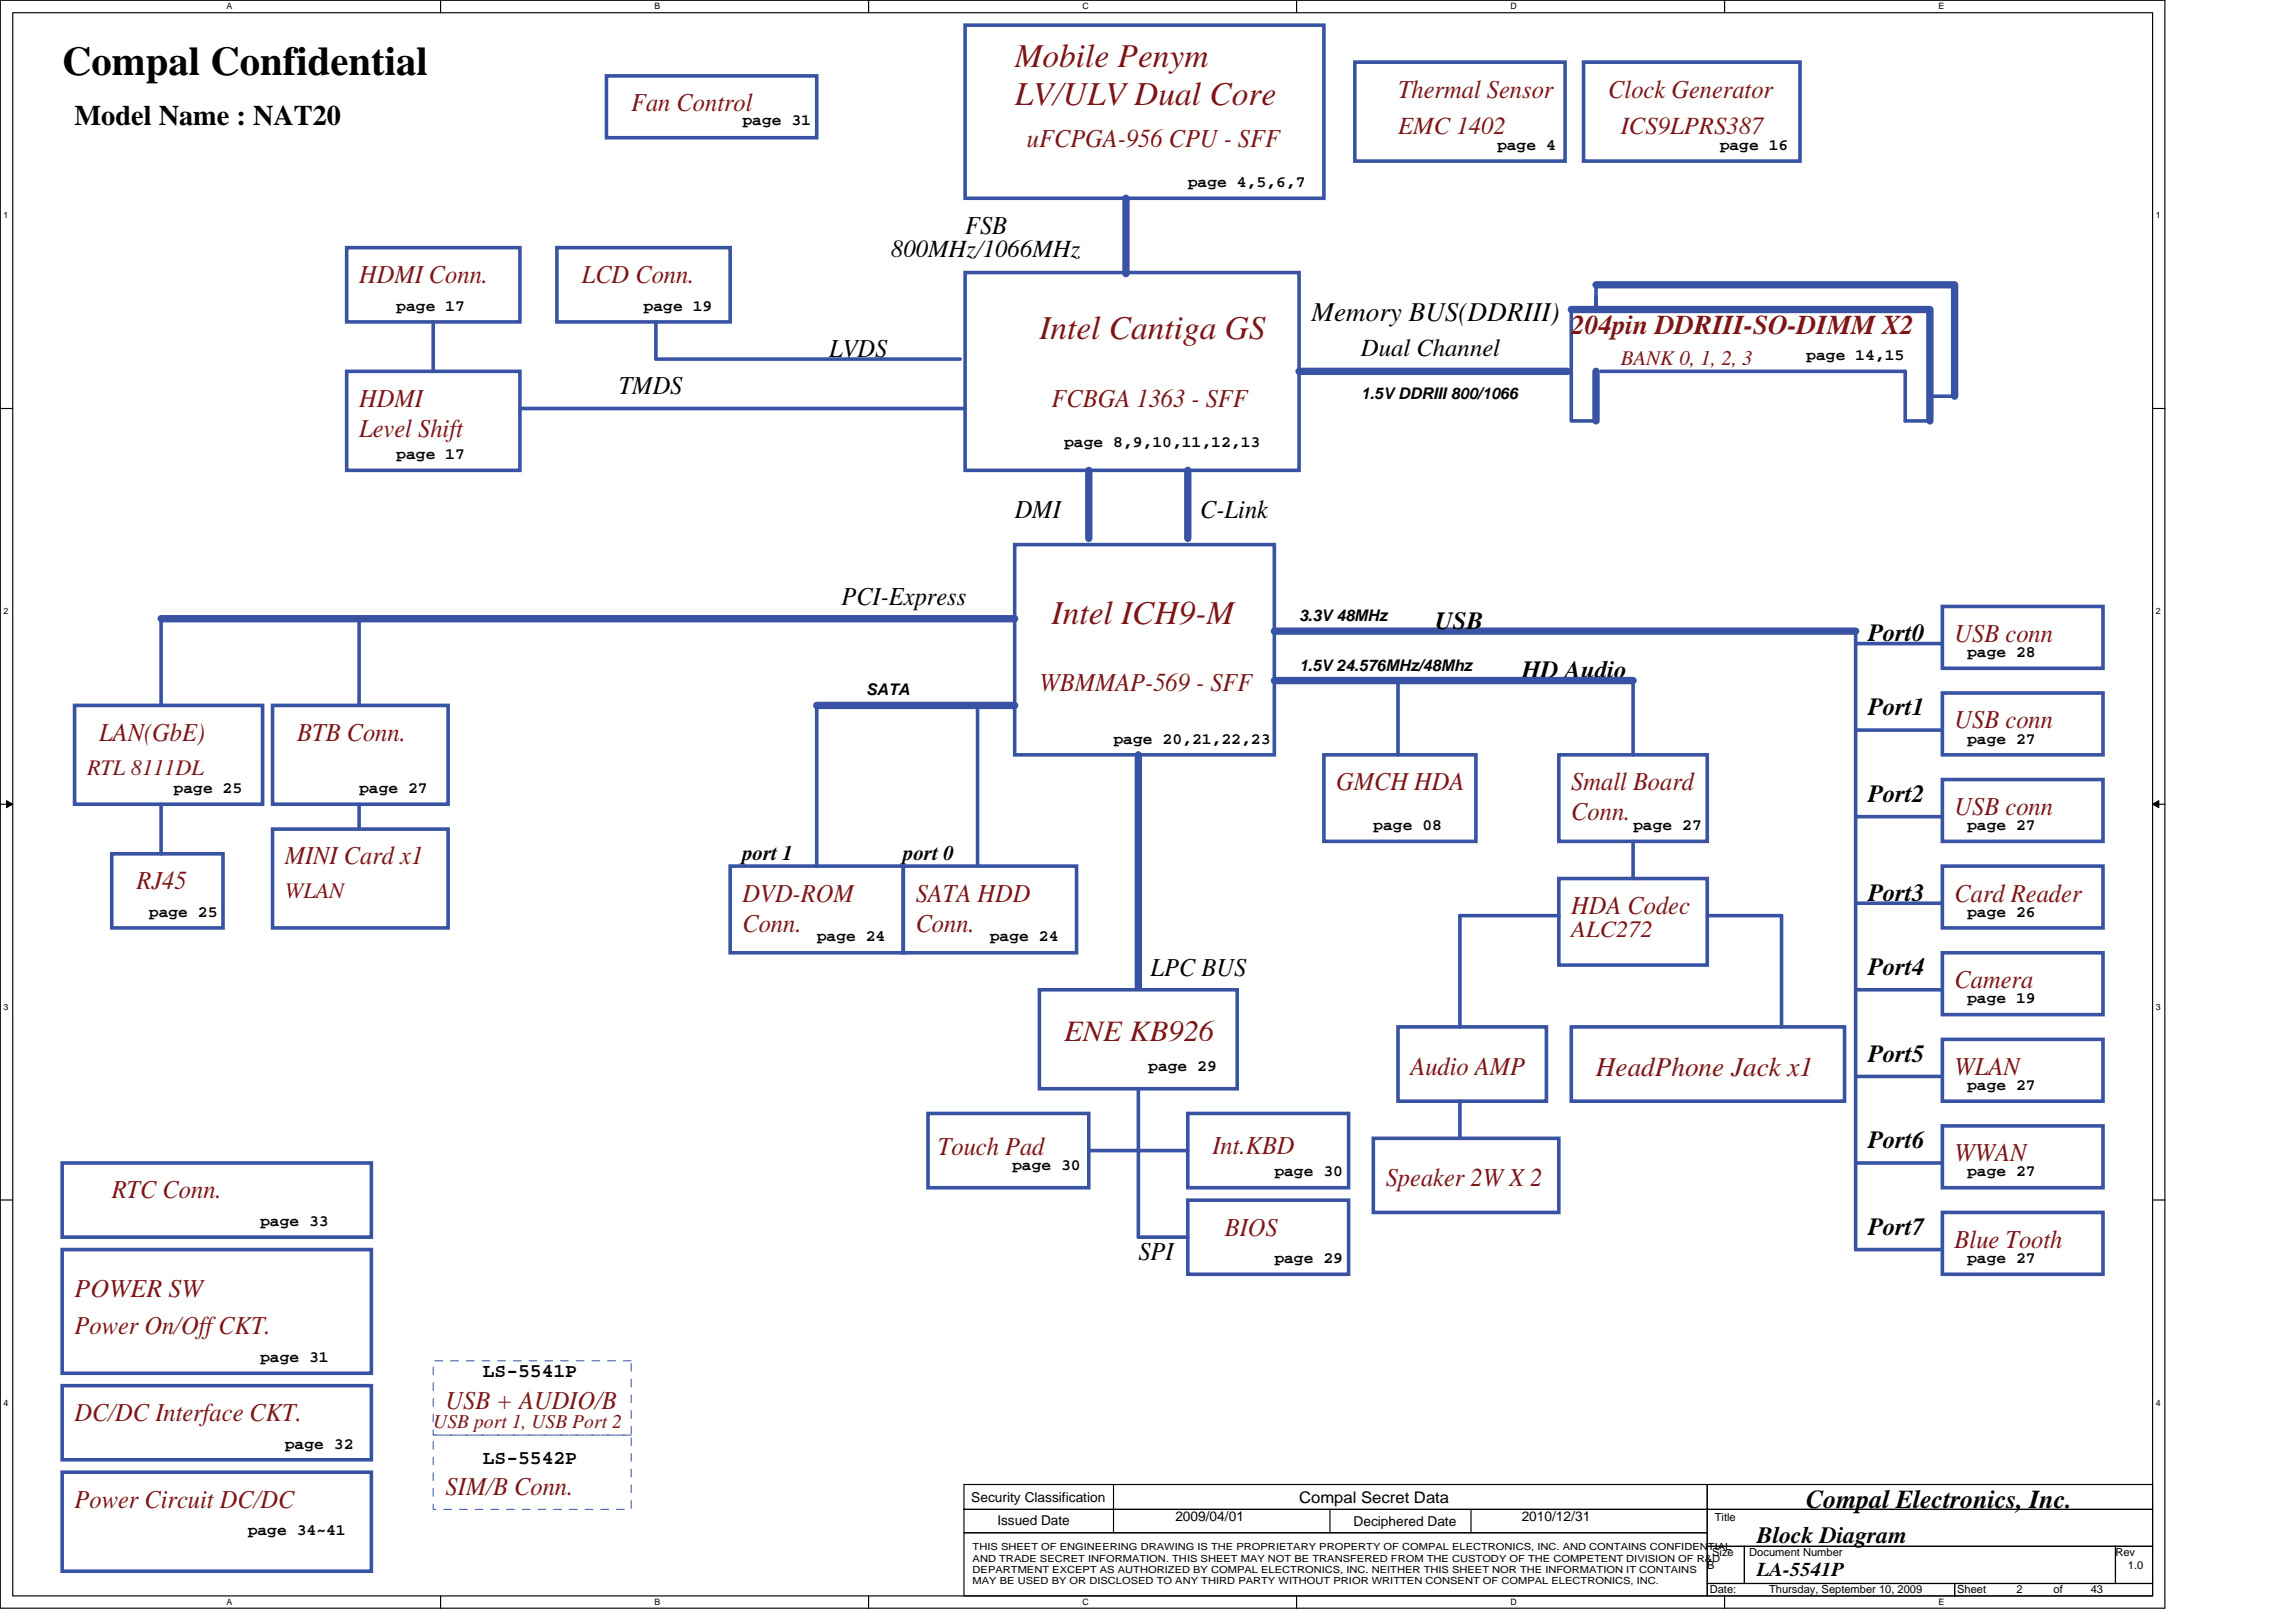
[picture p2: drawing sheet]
<svg xmlns="http://www.w3.org/2000/svg" width="297mm" height="210mm" viewBox="0 0 297 210" stroke-linecap="round" stroke-linejoin="round" font-family="sans-serif">
<defs><g id="words">
<text font-size="5.3" fill="#010202" x="8" y="9.6">Compal Confidential</text>
<g font-size="4.3" fill="#7f1416">
<text x="131.3" y="8.7">Mobile Penym</text>
<text x="131.3" y="13.5">LV/ULV Dual Core</text>
<text x="134.5" y="43.9">Intel Cantiga GS</text>
<text x="136.1" y="80.7">Intel ICH9-M</text>
</g>
<text font-size="3.8" fill="#7f1416" x="137.7" y="134.7">ENE KB926</text>
<text font-size="3.7" fill="#010202" x="9.6" y="16.2">Model Name : NAT20</text>
<text font-size="3.5" fill="#010202" x="169.7" y="41.6">Memory BUS(DDRIII)</text>
<g font-size="3.5" fill="#7f1416">
<text x="203.3" y="43.2">204pin DDRIII-SO-DIMM X2</text>
<text x="206.5" y="139.2">HeadPhone Jack x1</text>
</g>
<g font-size="3.3" fill="#7f1416">
<text x="81.7" y="14.4">Fan Control</text>
<text x="180.9" y="12.6">Thermal Sensor</text>
<text x="208.1" y="12.6">Clock Generator</text>
<text x="132.9" y="19">uFCPGA-956 CPU - SFF</text>
<text x="46.5" y="36.6">HDMI Conn.</text>
<text x="75.3" y="36.6">LCD Conn.</text>
<text x="46.5" y="52.6">HDMI</text>
<text x="136.1" y="52.6">FCBGA 1363 - SFF</text>
<text x="46.5" y="56.5">Level Shift</text>
<text x="252.9" y="83">USB conn</text>
<text x="134.5" y="89.4">WBMMAP-569 - SFF</text>
<text x="12.8" y="95.8">LAN(GbE)</text>
<text x="38.5" y="95.8">BTB Conn.</text>
<text x="252.9" y="94.3">USB conn</text>
<text x="172.9" y="102.3">GMCH HDA</text>
<text x="203.3" y="102.3">Small Board</text>
<text x="203.3" y="106.1">Conn.</text>
<text x="252.9" y="105.4">USB conn</text>
<text x="36.8" y="111.8">MINI Card x1</text>
<text x="17.6" y="115">RJ45</text>
<text x="96.1" y="116.6">DVD-ROM</text>
<text x="118.5" y="116.6">SATA HDD</text>
<text x="203.3" y="118.3">HDA Codec</text>
<text x="252.9" y="116.6">Card Reader</text>
<text x="96.1" y="120.5">Conn.</text>
<text x="118.5" y="120.5">Conn.</text>
<text x="252.9" y="127.8">Camera</text>
<text x="182.5" y="139">Audio AMP</text>
<text x="252.9" y="139">WLAN</text>
<text x="121.3" y="149.5">Touch Pad</text>
<text x="156.9" y="149.3">Int.KBD</text>
<text x="14.5" y="155">RTC Conn.</text>
<text x="179.3" y="153.5">Speaker 2W X 2</text>
<text x="252.9" y="150.3">WWAN</text>
<text x="158.5" y="159.8">BIOS</text>
<text x="252.9" y="161.5">Blue Tooth</text>
<text x="9.6" y="167.8">POWER SW</text>
<text x="9.6" y="172.7">Power On/Off CKT.</text>
<text x="9.6" y="183.9">DC/DC Interface CKT.</text>
<text x="57.7" y="182.3">USB + AUDIO/B</text>
<text x="9.6" y="195">Power Circuit DC/DC</text>
<text x="57.7" y="193.5">SIM/B Conn.</text>
</g>
<g font-size="3.3" fill="#010202">
<text x="124.9" y="30.2">FSB</text>
<text x="107.3" y="46.2">LVDS</text>
<text x="80" y="51">TMDS</text>
<text x="131.3" y="67">DMI</text>
<text x="155.3" y="67">C-Link</text>
<text x="108.9" y="78.2">PCI-Express</text>
<text x="148.9" y="126.3">LPC BUS</text>
<text x="147.3" y="163">SPI</text>
<text x="233.7" y="195.1">Compal Electronics, Inc.</text>
</g>
<g font-size="3.2" fill="#7f1416">
<text x="180.9" y="17.3">EMC 1402</text>
<text x="209.7" y="17.3">ICS9LPRS387</text>
</g>
<g font-size="3.2" fill="#010202">
<text x="115.3" y="33.3">800MHz/1066MHz</text>
<text x="176.1" y="46.1">Dual Channel</text>
<text x="185.7" y="81.3">USB</text>
<text x="241.7" y="82.9">Port0</text>
<text x="196.9" y="87.7">HD Audio</text>
<text x="241.7" y="92.5">Port1</text>
<text x="241.7" y="103.7">Port2</text>
<text x="241.7" y="116.5">Port3</text>
<text x="241.7" y="126.1">Port4</text>
<text x="241.7" y="137.3">Port5</text>
<text x="241.7" y="148.5">Port6</text>
<text x="241.7" y="159.7">Port7</text>
</g>
<text font-size="3" fill="#7f1416" x="203.3" y="121.2">ALC272</text>
<text font-size="3" fill="#010202" x="227.3" y="199.6">Block Diagram</text>
<g font-size="2.9" fill="#7f1416">
<text x="11.3" y="100.2">RTL 8111DL</text>
<text x="36.8" y="116.2">WLAN</text>
</g>
<text font-size="2.7" fill="#7f1416" x="209.7" y="47.3">BANK 0, 1, 2, 3</text>
<g font-size="2.7" fill="#010202">
<text x="96.1" y="111.3">port 1</text>
<text x="116.9" y="111.3">port 0</text>
</g>
<g font-size="2.5" fill="#010202">
<text x="62.5" y="178.2">LS-5541P</text>
<text x="62.5" y="189.4">LS-5542P</text>
<text x="227.3" y="204">LA-5541P</text>
</g>
<text font-size="2.5" fill="#7f1416" x="56" y="184.7">USB port 1, USB Port 2</text>
<g font-size="2.1" fill="#010202">
<text x="96.1" y="16.2">page 31</text>
<text x="193.7" y="19.4">page 4</text>
<text x="222.5" y="19.4">page 16</text>
<text x="153.7" y="24.2">page 4,5,6,7</text>
<text x="51.3" y="40.2">page 17</text>
<text x="83.3" y="40.2">page 19</text>
<text x="233.7" y="46.6">page 14,15</text>
<text x="176.1" y="51.6">1.5V DDRIII 800/1066</text>
<text x="51.3" y="59.4">page 17</text>
<text x="137.7" y="57.8">page 8,9,10,11,12,13</text>
<text x="168.1" y="80.4">3.3V 48MHz</text>
<text x="112.1" y="90">SATA</text>
<text x="168.1" y="86.8">1.5V 24.576MHz/48Mhz</text>
<text x="254.5" y="85">page 28</text>
<text x="144.1" y="96.2">page 20,21,22,23</text>
<text x="254.5" y="96.2">page 27</text>
<text x="22.5" y="102.6">page 25</text>
<text x="46.5" y="102.6">page 27</text>
<text x="177.7" y="107.4">page 08</text>
<text x="211.3" y="107.4">page 27</text>
<text x="254.5" y="107.4">page 27</text>
<text x="19.3" y="118.6">page 25</text>
<text x="254.5" y="118.6">page 26</text>
<text x="105.7" y="121.8">page 24</text>
<text x="128.1" y="121.8">page 24</text>
<text x="254.5" y="129.8">page 19</text>
<text x="148.5" y="138.6">page 29</text>
<text x="254.5" y="141">page 27</text>
<text x="130.9" y="151.4">page 30</text>
<text x="164.9" y="152.2">page 30</text>
<text x="254.5" y="152.2">page 27</text>
<text x="33.7" y="158.6">page 33</text>
<text x="164.9" y="163.4">page 29</text>
<text x="254.5" y="163.4">page 27</text>
<text x="33.7" y="176.2">page 31</text>
<text x="36.8" y="187.4">page 32</text>
<text x="168.1" y="194.4">Compal Secret Data</text>
<text x="32" y="198.6">page 34~41</text>
</g>
<g font-size="1.8" fill="#010202">
<text x="125.7" y="194.3">Security Classification</text>
<text x="129" y="197.3">Issued Date</text>
<text x="152.1" y="196.8">2009/04/01</text>
<text x="175.1" y="197.5">Deciphered Date</text>
<text x="196.9" y="196.8">2010/12/31</text>
</g>
<g font-size="1.4" fill="#010202">
<text x="221.8" y="196.7">Title</text>
<text x="220.9" y="203">B</text>
<text x="221.5" y="201.4">Size</text>
<text x="226.3" y="201.4">Document Number</text>
<text x="273.7" y="201.4">Rev</text>
<text x="275.3" y="203">1.0</text>
<text x="221.2" y="206.2">Date:</text>
<text x="228.9" y="206.2">Thursday, September 10, 2009</text>
<text x="253.2" y="206.2">Sheet</text>
<text x="260.9" y="206.2">2</text>
<text x="265.7" y="206.2">of</text>
<text x="270.5" y="206.2">43</text>
</g>
<g font-size="1.3" fill="#010202">
<text x="125.8" y="200.6">THIS SHEET OF ENGINEERING DRAWING IS THE PROPRIETARY PROPERTY OF COMPAL ELECTRONICS, INC. AND CONTAINS CONFIDENTIAL</text>
<text x="125.8" y="202">AND TRADE SECRET INFORMATION. THIS SHEET MAY NOT BE TRANSFERED FROM THE CUSTODY OF THE COMPETENT DIVISION OF R&amp;D</text>
<text x="125.8" y="203.5">DEPARTMENT EXCEPT AS AUTHORIZED BY COMPAL ELECTRONICS, INC. NEITHER THIS SHEET NOR THE INFORMATION IT CONTAINS</text>
<text x="125.8" y="205">MAY BE USED BY OR DISCLOSED TO ANY THIRD PARTY WITHOUT PRIOR WRITTEN CONSENT OF COMPAL ELECTRONICS, INC.</text>
</g>
<g font-size="1.1" fill="#010202">
<text x="29.3" y="1.2">A</text>
<text x="84.7" y="1.2">B</text>
<text x="140" y="1.2">C</text>
<text x="195.4" y="1.2">D</text>
<text x="250.8" y="1.2">E</text>
<text x=".4" y="28.3">1</text>
<text x="278.9" y="28.3">1</text>
<text x=".4" y="79.5">2</text>
<text x="278.9" y="79.5">2</text>
<text x=".4" y="130.7">3</text>
<text x="278.9" y="130.7">3</text>
<text x=".4" y="181.9">4</text>
<text x="278.9" y="181.9">4</text>
<text x="29.3" y="207.7">A</text>
<text x="84.7" y="207.7">B</text>
<text x="140" y="207.7">C</text>
<text x="195.4" y="207.7">D</text>
<text x="250.8" y="207.7">E</text>
</g>
</g></defs>
<path d="M0 0h280.1v208.1h-280.1zM1.6 1.6h276.9v204.9h-276.9z" fill="none" stroke="#010202" stroke-width=".15"/>
<g fill="#fff">
<path d="M29.3 .2h.8v1.3h-.8z"/>
<path d="M29.3 206.6h.8v1.3h-.8z"/>
</g>
<path d="M57 0v1.6M57 206.5v1.6" fill="none" stroke="#010202" stroke-width=".15"/>
<g fill="#fff">
<path d="M84.7 .2h.7v1.3h-.7z"/>
<path d="M84.7 206.6h.7v1.3h-.7z"/>
</g>
<path d="M112.4 0v1.6M112.4 206.5v1.6" fill="none" stroke="#010202" stroke-width=".15"/>
<g fill="#fff">
<path d="M140 .2h.8v1.3h-.8z"/>
<path d="M140 206.6h.8v1.3h-.8z"/>
</g>
<path d="M167.7 0v1.6M167.7 206.5v1.6" fill="none" stroke="#010202" stroke-width=".15"/>
<g fill="#fff">
<path d="M195.4 .2h.8v1.3h-.8z"/>
<path d="M195.4 206.6h.8v1.3h-.8z"/>
</g>
<path d="M223.1 0v1.6M223.1 206.5v1.6" fill="none" stroke="#010202" stroke-width=".15"/>
<g fill="#fff">
<path d="M250.8 .2h.7v1.3h-.7z"/>
<path d="M250.8 206.6h.7v1.3h-.7z"/>
<path d="M.4 27.2h.7v1.3h-.7z"/>
<path d="M278.9 27.2h.6v1.3h-.6z"/>
<path d="M.4 78.4h.7v1.3h-.7z"/>
<path d="M278.9 78.4h.6v1.3h-.6z"/>
</g>
<path d="M0 52.8h1.6M278.5 52.8h1.6" fill="none" stroke="#010202" stroke-width=".15"/>
<g fill="#fff">
<path d="M.4 129.6h.7v1.3h-.7z"/>
<path d="M278.9 129.6h.6v1.3h-.6z"/>
</g>
<path d="M0 104.1h1.6M278.5 104.1h1.6" fill="none" stroke="#010202" stroke-width=".15"/>
<path d="M.8 103.6l.8 .5-.8 .4z" fill="#010202"/>
<path d="M.8 103.6l.8 .5-.8 .4z" fill="none" stroke="#010202" stroke-width=".13"/>
<path d="M278.5 104.1l.8-.5v.9z" fill="#010202"/>
<path d="M278.5 104.1l.8-.5v.9z" fill="none" stroke="#010202" stroke-width=".13"/>
<g fill="#fff">
<path d="M.4 180.8h.7v1.3h-.7z"/>
<path d="M278.9 180.8h.6v1.3h-.6z"/>
</g>
<g fill="none" stroke="#010202" stroke-width=".15">
<path d="M0 155.3h1.6M278.5 155.3h1.6M124.7 192.1h96.2v3.2h-96.2zM124.7 195.3h96.2v3h-96.2zM124.7 198.3h96.2v8.2h-96.2zM144.1 192.1v6.2M172.1 195.3v3M190.3 195.3v3M220.9 192.1h57.6v3.2h-57.6zM220.9 195.3h57.6v4.8h-57.6zM220.9 204.9h32v1.6h-32zM220.9 200.1h4.8v4.8h-4.8z"/>
<path d="M225.7 200.1h48v4.8h-48zM252.9 204.9h25.6v1.6h-25.6zM273.7 200.1h4.8v4.8h-4.8z"/>
</g>
<g fill="none" stroke="#3953a4" stroke-width=".47">
<path d="M78.5 9.8h27.2v8h-27.2zM124.9 3.3h46.4v22.4h-46.4zM175.3 8h27.2v12.8h-27.2zM204.9 8h28v12.8h-28zM44.8 32h22.5v9.7h-22.5zM72 32h22.5v9.7h-22.5zM124.9 35.3h43.2v25.6h-43.2zM206.5 36.8v3.2v-1.5M44.8 48h22.5v12.9h-22.5zM56 41.7v6.3M67.3 52.8h57.6M84.9 41.7v4.8h39.3"/>
<path d="M203.3 40v14.5h3.2M207.1 48h39.4v6.5h3.2M249.7 51.3h3.2M131.3 70.5h33.6v27.2h-33.6zM251.3 78.5h20.8v8h-20.8zM9.6 91.3h24.4v12.8h-24.4zM20.8 80v11.3M35.3 91.3h22.7v12.8h-22.7zM46.5 80v11.3M105.7 91.3v20.8M126.5 91.3v20.8M171.3 97.7h19.6v11.2h-19.6z"/>
<path d="M180.9 88v9.7M201.7 97.7h19.2v11.2h-19.2zM211.3 88v9.7M240.1 81.7v80h11.2M240.1 83.3h11.2M240.1 94.5h11.2M251.3 89.7h20.8v8h-20.8zM14.5 110.5h14.3v9.6h-14.3zM20.8 104.1v6.4M35.3 107.3h22.7v12.8h-22.7zM46.5 104.1v3.2M94.5 112.1h22.4v11.2h-22.4z"/>
<path d="M116.9 112.1h22.4v11.2h-22.4zM201.7 118.5h-12.8v14.4M201.7 113.7h19.2v11.2h-19.2zM211.3 108.9v4.8M220.9 118.5h9.6v14.4M240.1 105.7h11.2M240.1 116.9h11.2M251.3 100.9h20.8v8h-20.8zM251.3 112.1h20.8v8h-20.8zM134.5 128.1h25.6v12.8h-25.6zM180.9 132.9h19.2v9.6h-19.2zM203.3 132.9h35.3v9.6h-35.3z"/>
<path d="M240.1 128.1h11.2M240.1 139.3h11.2M251.3 123.3h20.8v8h-20.8zM251.3 134.5h20.8v8h-20.8zM8 150.5h40v9.6h-40zM120.1 144.1h20.8v9.6h-20.8zM140.9 148.9h12.8M147.3 140.9v19.2h6.4M153.7 155.3h20.8v9.6h-20.8zM153.7 144.1h20.8v9.6h-20.8zM177.7 147.3h24v9.6h-24zM188.9 142.5v4.8"/>
<path d="M240.1 150.5h11.2M251.3 145.7h20.8v8h-20.8zM251.3 156.9h20.8v8h-20.8zM8 179.3h40v9.6h-40zM8 161.7h40v16h-40zM8 190.5h40v12.8h-40z"/>
</g>
<path d="M145.7 25.7v9.7M206.5 36.8h46.4v14.5M168.1 48h34.7M203.3 40h46.4v14.5M206.5 48v6.5M140.9 60.9v8.8M153.7 60.9v8.8M20.8 80h110.5M105.7 91.3h25.6M147.3 97.7v30M164.9 88h46.4M164.9 81.7h75.2" fill="none" stroke="#3953a4" stroke-width=".95"/>
<path d="M56 176.1h25.7v9.6h-25.7zM56 185.7h25.7v9.6h-25.7z" fill="none" stroke="#3953a4" stroke-width=".13" stroke-dasharray="1 1 1 1 1 1 1 1"/>
<use href="#words"/>
</svg>
